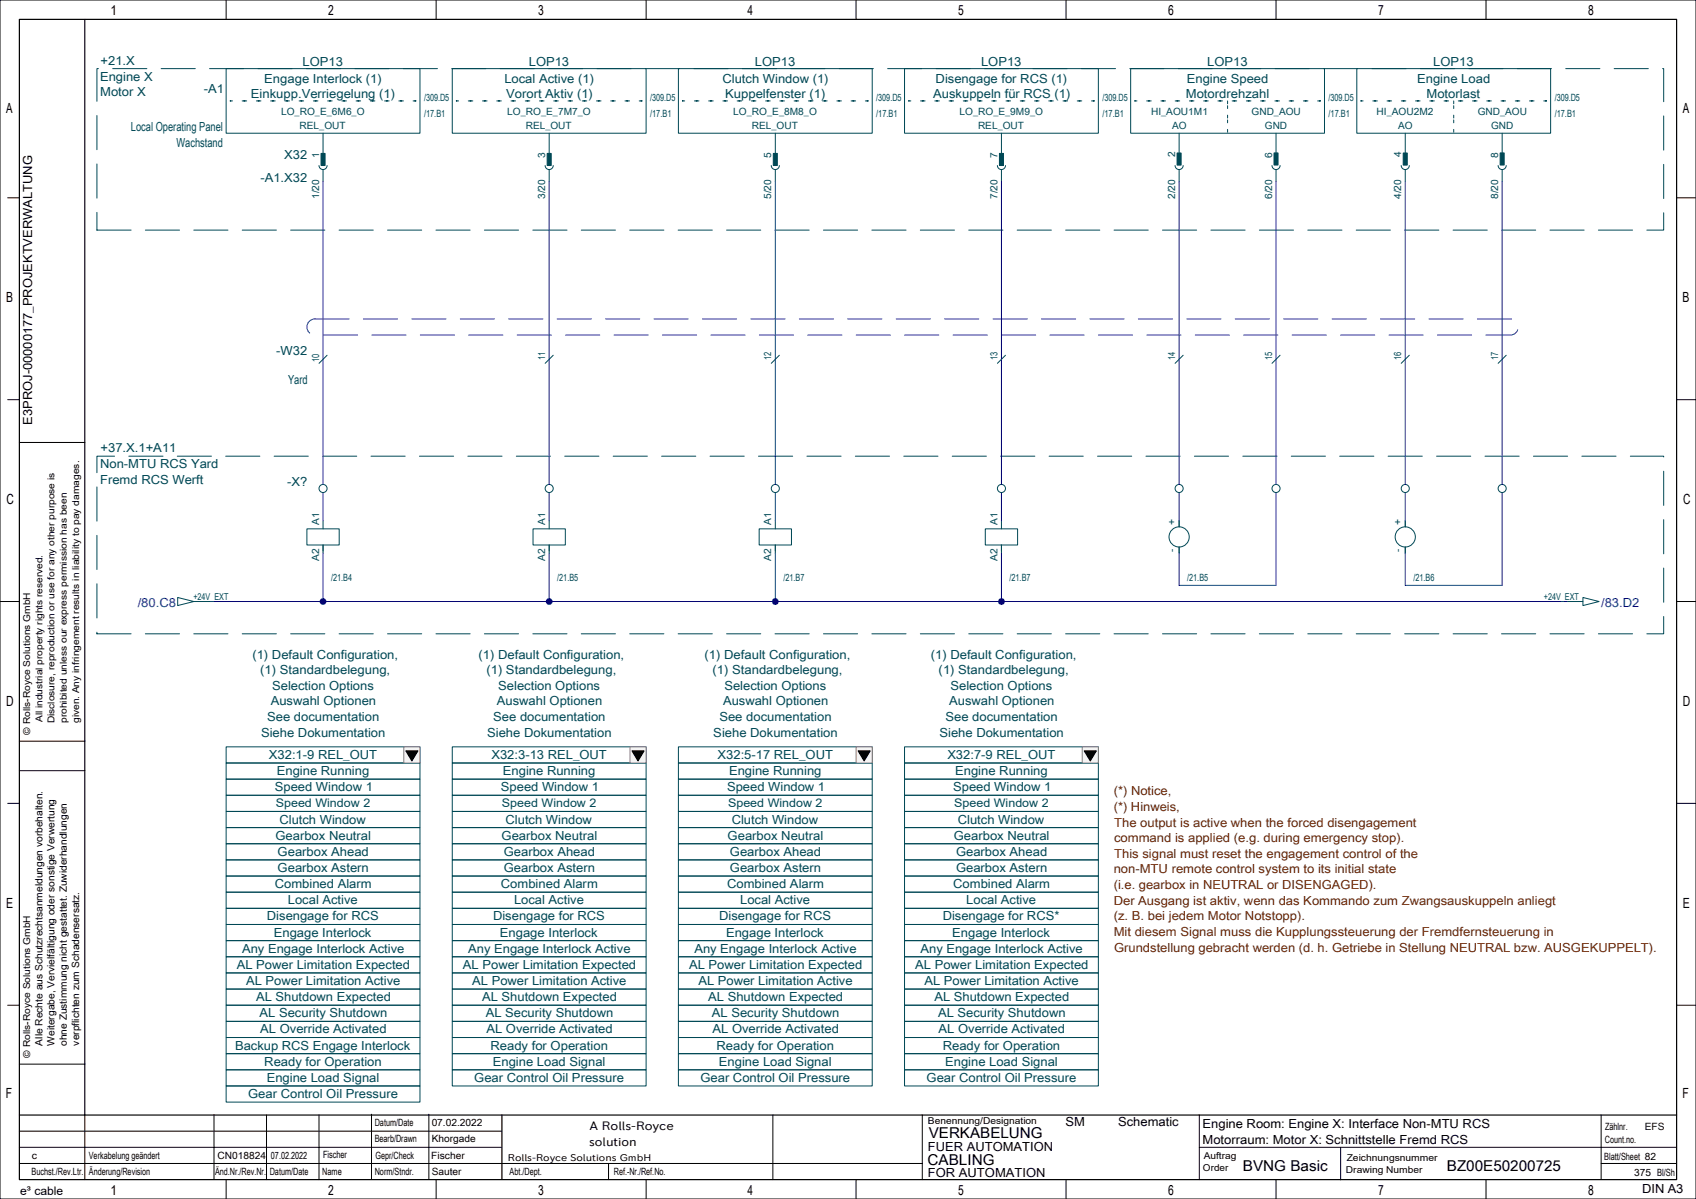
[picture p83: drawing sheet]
<svg xmlns="http://www.w3.org/2000/svg" width="420mm" height="297mm" viewBox="0 0 420 297" stroke-linecap="round" stroke-linejoin="round" font-family="sans-serif">
<defs><g id="words">
<g font-size="3.7">
<text x="230" y="282">VERKABELUNG</text>
<text x="229.7" y="288.5">CABLING</text>
<text x="307.8" y="290">BVNG Basic</text>
<text x="358.3" y="290">BZ00E50200725</text>
</g>
<g font-size="3.5">
<text x="27.3" y="3.8">1</text>
<text x="81.3" y="3.8">2</text>
<text x="133.3" y="3.8">3</text>
<text x="185.1" y="3.8">4</text>
<text x="237.3" y="3.8">5</text>
<text x="289.3" y="3.8">6</text>
<text x="341.3" y="3.8">7</text>
<text x="393.3" y="3.8">8</text>
<text x="1.5" y="28.1">A</text>
<text x="416.7" y="28.1">A</text>
<text x="1.5" y="74.9">B</text>
<text x="416.7" y="74.9">B</text>
<text x="1.6" y="124.9">C</text>
<text x="416.8" y="124.9">C</text>
<text x="1.5" y="174.9">D</text>
<text x="416.7" y="174.9">D</text>
<text x="1.5" y="224.9">E</text>
<text x="416.7" y="224.9">E</text>
<text x="1.5" y="271.9">F</text>
<text x="416.7" y="271.9">F</text>
<text x="27.3" y="296">1</text>
<text x="81.3" y="296">2</text>
<text x="133.3" y="296">3</text>
<text x="185.1" y="296">4</text>
<text x="237.3" y="296">5</text>
<text x="289.3" y="296">6</text>
<text x="341.3" y="296">7</text>
<text x="393.3" y="296">8</text>
</g>
<g font-size="3.1" fill="#004855">
<text x="24.9" y="16">+21.X</text>
<text x="75" y="16.2">LOP13</text>
<text x="131" y="16.2">LOP13</text>
<text x="187" y="16.2">LOP13</text>
<text x="242.9" y="16.2">LOP13</text>
<text x="298.9" y="16.2">LOP13</text>
<text x="355" y="16.2">LOP13</text>
<text x="24.8" y="20">Engine X</text>
<text x="24.8" y="23.9">Motor X</text>
<text x="50.5" y="23">-A1</text>
<text x="65.5" y="20.5">Engage Interlock (1)</text>
<text x="124.9" y="20.5">Local Active (1)</text>
<text x="178.9" y="20.5">Clutch Window (1)</text>
<text x="231.7" y="20.5">Disengage for RCS (1)</text>
<text x="293.9" y="20.5">Engine Speed</text>
<text x="351" y="20.5">Engine Load</text>
<text x="62.1" y="24.4">Einkupp.Verriegelung (1)</text>
<text x="125.4" y="24.4">Vorort Aktiv (1)</text>
<text x="179.6" y="24.4">Kuppelfenster (1)</text>
<text x="231.1" y="24.4">Auskuppeln für RCS (1)</text>
<text x="293.7" y="24.4">Motordrehzahl</text>
<text x="353.3" y="24.4">Motorlast</text>
<text x="32.4" y="32.5">Local Operating Panel</text>
<text x="43.7" y="36.4">Wachstand</text>
<text x="70.4" y="39.5">X32</text>
<text x="64.5" y="45">-A1.X32</text>
<text x="68.4" y="88">-W32</text>
<text x="71.3" y="95">Yard</text>
<text x="24.9" y="112">+37.X.1+A11</text>
<text x="24.8" y="116">Non-MTU RCS Yard</text>
<text x="24.8" y="119.9">Fremd RCS Werft</text>
<text x="71.1" y="120.5">-X?</text>
<text x="62.5" y="163.1">(1) Default Configuration,</text>
<text x="64.4" y="167">(1) Standardbelegung,</text>
<text x="118.5" y="163.1">(1) Default Configuration,</text>
<text x="120.4" y="167">(1) Standardbelegung,</text>
<text x="174.5" y="163.1">(1) Default Configuration,</text>
<text x="176.4" y="167">(1) Standardbelegung,</text>
<text x="230.5" y="163.1">(1) Default Configuration,</text>
<text x="232.4" y="167">(1) Standardbelegung,</text>
<text x="67.4" y="170.9">Selection Options</text>
<text x="123.4" y="170.9">Selection Options</text>
<text x="179.4" y="170.9">Selection Options</text>
<text x="235.4" y="170.9">Selection Options</text>
<text x="66.2" y="178.6">See documentation</text>
<text x="67.1" y="174.8">Auswahl Optionen</text>
<text x="122.2" y="178.6">See documentation</text>
<text x="123" y="174.8">Auswahl Optionen</text>
<text x="178.1" y="178.6">See documentation</text>
<text x="179" y="174.8">Auswahl Optionen</text>
<text x="234.1" y="178.6">See documentation</text>
<text x="235" y="174.8">Auswahl Optionen</text>
<text x="64.7" y="182.5">Siehe Dokumentation</text>
<text x="120.6" y="182.5">Siehe Dokumentation</text>
<text x="176.6" y="182.5">Siehe Dokumentation</text>
<text x="232.6" y="182.5">Siehe Dokumentation</text>
<text x="66.6" y="188">X32:1-9 REL_OUT</text>
<text x="121.7" y="188">X32:3-13 REL_OUT</text>
<text x="177.7" y="188">X32:5-17 REL_OUT</text>
<text x="234.6" y="188">X32:7-9 REL_OUT</text>
<text x="68.1" y="196">Speed Window 1</text>
<text x="68.6" y="192">Engine Running</text>
<text x="124.1" y="196">Speed Window 1</text>
<text x="124.5" y="192">Engine Running</text>
<text x="180.1" y="196">Speed Window 1</text>
<text x="180.5" y="192">Engine Running</text>
<text x="236" y="196">Speed Window 1</text>
<text x="236.5" y="192">Engine Running</text>
<text x="68.2" y="208">Gearbox Neutral</text>
<text x="69.2" y="204">Clutch Window</text>
<text x="124.2" y="208">Gearbox Neutral</text>
<text x="125.2" y="204">Clutch Window</text>
<text x="180.2" y="208">Gearbox Neutral</text>
<text x="181.2" y="204">Clutch Window</text>
<text x="236.2" y="208">Gearbox Neutral</text>
<text x="237.2" y="204">Clutch Window</text>
<text x="68.8" y="212">Gearbox Ahead</text>
<text x="124.7" y="212">Gearbox Ahead</text>
<text x="180.7" y="212">Gearbox Ahead</text>
<text x="236.7" y="212">Gearbox Ahead</text>
<text x="68.1" y="220">Combined Alarm</text>
<text x="68.8" y="216">Gearbox Astern</text>
<text x="124.1" y="220">Combined Alarm</text>
<text x="124.7" y="216">Gearbox Astern</text>
<text x="180.1" y="220">Combined Alarm</text>
<text x="180.7" y="216">Gearbox Astern</text>
<text x="236" y="220">Combined Alarm</text>
<text x="236.7" y="216">Gearbox Astern</text>
<text x="66.1" y="228">Disengage for RCS</text>
<text x="71.3" y="224">Local Active</text>
<text x="122.1" y="228">Disengage for RCS</text>
<text x="127.3" y="224">Local Active</text>
<text x="178.1" y="228">Disengage for RCS</text>
<text x="183.3" y="224">Local Active</text>
<text x="233.4" y="228">Disengage for RCS*</text>
<text x="239.3" y="224">Local Active</text>
<text x="67.8" y="232">Engage Interlock</text>
<text x="123.8" y="232">Engage Interlock</text>
<text x="179.8" y="232">Engage Interlock</text>
<text x="235.8" y="232">Engage Interlock</text>
<text x="59.9" y="236">Any Engage Interlock Active</text>
<text x="115.9" y="236">Any Engage Interlock Active</text>
<text x="171.9" y="236">Any Engage Interlock Active</text>
<text x="227.9" y="236">Any Engage Interlock Active</text>
<text x="58.7" y="240">AL Power Limitation Expected</text>
<text x="61" y="244">AL Power Limitation Active</text>
<text x="114.6" y="240">AL Power Limitation Expected</text>
<text x="117" y="244">AL Power Limitation Active</text>
<text x="170.6" y="240">AL Power Limitation Expected</text>
<text x="173" y="244">AL Power Limitation Active</text>
<text x="226.6" y="240">AL Power Limitation Expected</text>
<text x="228.9" y="244">AL Power Limitation Active</text>
<text x="63.4" y="248">AL Shutdown Expected</text>
<text x="119.4" y="248">AL Shutdown Expected</text>
<text x="175.4" y="248">AL Shutdown Expected</text>
<text x="231.4" y="248">AL Shutdown Expected</text>
<text x="64.3" y="252">AL Security Shutdown</text>
<text x="64.5" y="256">AL Override Activated</text>
<text x="120.3" y="252">AL Security Shutdown</text>
<text x="120.4" y="256">AL Override Activated</text>
<text x="176.3" y="252">AL Security Shutdown</text>
<text x="176.4" y="256">AL Override Activated</text>
<text x="232.3" y="252">AL Security Shutdown</text>
<text x="232.4" y="256">AL Override Activated</text>
<text x="58.2" y="260">Backup RCS Engage Interlock</text>
<text x="121.5" y="260">Ready for Operation</text>
<text x="177.5" y="260">Ready for Operation</text>
<text x="233.4" y="260">Ready for Operation</text>
<text x="65.5" y="264">Ready for Operation</text>
<text x="66" y="268">Engine Load Signal</text>
<text x="117.4" y="268">Gear Control Oil Pressure</text>
<text x="122.1" y="264">Engine Load Signal</text>
<text x="173.4" y="268">Gear Control Oil Pressure</text>
<text x="178.1" y="264">Engine Load Signal</text>
<text x="229.4" y="268">Gear Control Oil Pressure</text>
<text x="234.1" y="264">Engine Load Signal</text>
<text x="61.5" y="272">Gear Control Oil Pressure</text>
</g>
<g font-size="3.1">
<text x="8" y="105.2" transform="rotate(-90 8 105.2)">E3PROJ-00000177_PROJEKTVERWALTUNG</text>
<text x="263.9" y="279">SM</text>
<text x="276.9" y="279">Schematic</text>
<text x="297.8" y="279.5">Engine Room: Engine X: Interface Non-MTU RCS</text>
<text x="229.8" y="285">FUER AUTOMATION</text>
<text x="297.8" y="283.4">Motorraum: Motor X: Schnittstelle Fremd RCS</text>
<text x="229.8" y="291.5">FOR AUTOMATION</text>
<text x="406.7" y="295.5">DIN A3</text>
</g>
<g font-size="3.1" fill="#00f">
<text x="34.1" y="150.3">/80.C8</text>
<text x="396.5" y="150.3">/83.D2</text>
</g>
<g font-size="3.1" fill="#6d2400">
<text x="275.8" y="197">(*) Notice,</text>
<text x="275.8" y="200.9">(*) Hinweis,</text>
<text x="275.9" y="204.7">The output is active when the forced disengagement</text>
<text x="275.9" y="208.6">command is applied (e.g. during emergency stop).</text>
<text x="275.9" y="212.5">This signal must reset the engagement control of the</text>
<text x="275.8" y="216.4">non-MTU remote control system to its initial state</text>
<text x="275.8" y="220.2">(i.e. gearbox in NEUTRAL or DISENGAGED).</text>
<text x="275.8" y="224.1">Der Ausgang ist aktiv, wenn das Kommando zum Zwangsauskuppeln anliegt</text>
<text x="275.8" y="228">(z. B. bei jedem Motor Notstopp).</text>
<text x="275.8" y="231.8">Mit diesem Signal muss die Kupplungssteuerung der Fremdfernsteuerung in</text>
<text x="275.9" y="235.7">Grundstellung gebracht werden (d. h. Getriebe in Stellung NEUTRAL bzw. AUSGEKUPPELT).</text>
</g>
<g font-size="3">
<text x="146" y="280">A Rolls-Royce</text>
<text x="145.9" y="284">solution</text>
</g>
<g font-size="2.9" fill="#004855">
<text x="68.3" y="200">Speed Window 2</text>
<text x="124.3" y="200">Speed Window 2</text>
<text x="180.3" y="200">Speed Window 2</text>
<text x="236.3" y="200">Speed Window 2</text>
</g>
<text font-size="2.9" x="5" y="296">e³ cable</text>
<g font-size="2.5" fill="#004855">
<text x="69.6" y="28.5">LO_RO_E_6M6_O</text>
<text x="105" y="25">/309.D5</text>
<text x="105" y="29">/17.B1</text>
<text x="125.6" y="28.5">LO_RO_E_7M7_O</text>
<text x="161" y="25">/309.D5</text>
<text x="161" y="29">/17.B1</text>
<text x="181.6" y="28.5">LO_RO_E_8M8_O</text>
<text x="217" y="25">/309.D5</text>
<text x="217" y="29">/17.B1</text>
<text x="237.6" y="28.5">LO_RO_E_9M9_O</text>
<text x="273" y="25">/309.D5</text>
<text x="273" y="29">/17.B1</text>
<text x="285.1" y="28.5">HI_AOU1M1</text>
<text x="309.9" y="28.5">GND_AOU</text>
<text x="329" y="25">/309.D5</text>
<text x="329" y="29">/17.B1</text>
<text x="340.9" y="28.5">HI_AOU2M2</text>
<text x="366" y="28.5">GND_AOU</text>
<text x="385" y="25">/309.D5</text>
<text x="385" y="29">/17.B1</text>
<text x="74.2" y="32">REL_OUT</text>
<text x="130.2" y="32">REL_OUT</text>
<text x="186.2" y="32">REL_OUT</text>
<text x="242.2" y="32">REL_OUT</text>
<text x="290.3" y="32">AO</text>
<text x="313.3" y="32">GND</text>
<text x="346.2" y="32">AO</text>
<text x="369.2" y="32">GND</text>
<text x="79" y="39.2" transform="rotate(-90 79 39.2)">1</text>
<text x="135" y="39.1" transform="rotate(-90 135 39.1)">3</text>
<text x="191" y="39.1" transform="rotate(-90 191 39.1)">5</text>
<text x="247" y="39.1" transform="rotate(-90 247 39.1)">7</text>
<text x="291" y="39" transform="rotate(-90 291 39)">2</text>
<text x="315" y="39.1" transform="rotate(-90 315 39.1)">6</text>
<text x="347" y="39" transform="rotate(-90 347 39)">4</text>
<text x="371" y="39.1" transform="rotate(-90 371 39.1)">8</text>
<text x="79" y="49.3" transform="rotate(-90 79 49.3)">1/20</text>
<text x="135" y="49.3" transform="rotate(-90 135 49.3)">3/20</text>
<text x="191" y="49.3" transform="rotate(-90 191 49.3)">5/20</text>
<text x="247" y="49.3" transform="rotate(-90 247 49.3)">7/20</text>
<text x="291" y="49.3" transform="rotate(-90 291 49.3)">2/20</text>
<text x="315" y="49.3" transform="rotate(-90 315 49.3)">6/20</text>
<text x="347" y="49.3" transform="rotate(-90 347 49.3)">4/20</text>
<text x="371" y="49.3" transform="rotate(-90 371 49.3)">8/20</text>
<text x="79" y="89.7" transform="rotate(-90 79 89.7)">10</text>
<text x="135" y="89.2" transform="rotate(-90 135 89.2)">11</text>
<text x="191" y="89.2" transform="rotate(-90 191 89.2)">12</text>
<text x="247" y="89.2" transform="rotate(-90 247 89.2)">13</text>
<text x="291" y="89.2" transform="rotate(-90 291 89.2)">14</text>
<text x="315" y="89.2" transform="rotate(-90 315 89.2)">15</text>
<text x="347" y="89.2" transform="rotate(-90 347 89.2)">16</text>
<text x="371" y="89.2" transform="rotate(-90 371 89.2)">17</text>
<text x="79" y="130" transform="rotate(-90 79 130)">A1</text>
<text x="135" y="130" transform="rotate(-90 135 130)">A1</text>
<text x="191" y="130" transform="rotate(-90 191 130)">A1</text>
<text x="247" y="130" transform="rotate(-90 247 130)">A1</text>
<text x="291" y="130.1" transform="rotate(-90 291 130.1)">+</text>
<text x="347" y="130.1" transform="rotate(-90 347 130.1)">+</text>
<text x="291" y="136.8" transform="rotate(-90 291 136.8)">-</text>
<text x="347" y="136.8" transform="rotate(-90 347 136.8)">-</text>
<text x="79" y="139" transform="rotate(-90 79 139)">A2</text>
<text x="135" y="139" transform="rotate(-90 135 139)">A2</text>
<text x="191" y="139" transform="rotate(-90 191 139)">A2</text>
<text x="247" y="139" transform="rotate(-90 247 139)">A2</text>
<text x="82" y="144">/21.B4</text>
<text x="138" y="144">/21.B5</text>
<text x="194" y="144">/21.B7</text>
<text x="250" y="144">/21.B7</text>
<text x="294" y="144">/21.B5</text>
<text x="350" y="144">/21.B6</text>
</g>
<g font-size="2.5">
<text x="10.5" y="259" transform="rotate(-90 10.5 259)">Alle Rechte aus Schutzrechtsanmeldungen vorbehalten.</text>
<text x="13.5" y="259" transform="rotate(-90 13.5 259)">Weitergabe, Vervielfältigung oder sonstige Verwertung</text>
<text x="16.6" y="259.1" transform="rotate(-90 16.6 259.1)">ohne Zustimmung nicht gestattet. Zuwiderhandlungen</text>
<text x="19.6" y="259" transform="rotate(-90 19.6 259)">verpflichten zum Schadensersatz.</text>
<text x="92.8" y="279">Datum/Date</text>
<text x="106.9" y="279">07.02.2022</text>
<text x="397.5" y="280">Zählnr.</text>
<text x="407.3" y="280">EFS</text>
<text x="7.9" y="287">c</text>
<text x="22" y="287">Verkabelung geändert</text>
<text x="53.9" y="287">CN018824</text>
<text x="67.1" y="287">07.02.2022</text>
<text x="80" y="286.8">Fischer</text>
<text x="92.8" y="283">Bearb/Drawn</text>
<text x="93" y="287">Gepr/Check</text>
<text x="106.8" y="287">Fischer</text>
<text x="106.9" y="283">Khorgade</text>
<text x="397.3" y="287.3">Blatt/Sheet 82</text>
<text x="397.4" y="283">Count.no.</text>
<text x="7.8" y="291">Buchst./Rev.Ltr.</text>
<text x="22" y="291">Änderung/Revision</text>
<text x="53.3" y="291">Änd.Nr./Rev.Nr.</text>
<text x="66.8" y="291">Datum/Date</text>
<text x="79.8" y="291">Name</text>
<text x="92.8" y="291">Norm/Stndr.</text>
<text x="106.9" y="291">Sauter</text>
<text x="126.2" y="291">Abt./Dept.</text>
<text x="152" y="291">Ref.-Nr./Ref.No.</text>
<text x="404.7" y="291.2">375 Bl/Sh</text>
</g>
<text font-size="2.4" x="125.8" y="287.5">Rolls-Royce Solutions GmbH</text>
<g font-size="2.3" fill="#004855">
<text x="47.9" y="148.5">+24V_EXT</text>
<text x="382.3" y="148.5">+24V_EXT</text>
</g>
<g font-size="2.3">
<text x="10.5" y="178.9" transform="rotate(-90 10.5 178.9)">All industrial property rights reserved.</text>
<text x="13.5" y="179.2" transform="rotate(-90 13.5 179.2)">Disclosure, reproduction or use for any other purpose is</text>
<text x="16.6" y="179.1" transform="rotate(-90 16.6 179.1)">prohibited unless our express permission has been</text>
<text x="19.6" y="179.1" transform="rotate(-90 19.6 179.1)">given. Any infringement results in liability to pay damages.</text>
<text x="7.5" y="182" transform="rotate(-90 7.5 182)">© Rolls-Royce Solutions GmbH</text>
<text x="7.5" y="262" transform="rotate(-90 7.5 262)">© Rolls-Royce Solutions GmbH</text>
<text x="229.8" y="278.5">Benennung/Designation</text>
<text x="298.1" y="287">Auftrag</text>
<text x="333.5" y="287.5">Zeichnungsnummer</text>
<text x="297.9" y="290">Order</text>
<text x="333.3" y="290.5">Drawing Number</text>
</g>
</g></defs>
<g fill="none" stroke="#000" stroke-width=".25">
<path d="M0 0h420v297h-420zM56 0v4.8M108 0v4.8M160 0v4.8M212 0v4.8M264 0v4.8M316 0v4.8M368 0v4.8M1.9 49h2.9M415.2 49h4.8M1.9 99h2.9M415.2 99h4.8"/>
<path d="M4.8 109.6h16.2M0 149h4.8M415.2 149h4.7M1.9 199h2.9M4.8 190.9h16.2M4.8 183.6h16.2M415.2 199h4.8M1.9 249h2.9M415.2 249h4.8M4.8 263.6h16.2M21 276.2v16M53 276.1v16"/>
<path d="M66 276.2v16M79 276.2v16M92 276v16M106.2 276v16M191.4 276.2v16M228.4 276.2v16M297 276.2v16M396.5 276.2v15.8M4.8 284.2h119.4M4.8 288.2h223.6M4.8 280.2h119.4M56 292.2v4.8"/>
<path d="M108 292.2v4.8M150.7 288.2v4M160 292.2v4.8M212 292.2v4.8M264 292.2v4.8M297 284.2h118.2M316 292.2v4.8M332 284.3v8M368 292.2v4.8M396.5 288.2h18.7"/>
</g>
<path d="M4.8 4.8h410.4v287.4h-410.4zM21 4.8v271.4M4.8 276.2h410.4M124.3 276.2v15.9" fill="none" stroke="#000" stroke-width=".3"/>
<path d="M24 17h388v40h-388zM24 113h388v44h-388z" fill="none" stroke="#004855" stroke-width=".25" stroke-dasharray="8.5 3.5"/>
<g fill="none" stroke="#004855" stroke-width=".25">
<path d="M56 17h48v16h-48zM112 17h48v16h-48zM168 17h48v16h-48zM224 17h48v16h-48zM280 17h48v16h-48zM336 17h48v16h-48zM80 33v7M136 33v7M192 33v7M248 33v7M292 33v7M316 33v7"/>
<path d="M348 33v7M372 33v7M79 41a1 1 0 0 0 1 1 1 1 0 0 0 1-1M80 42v3M135 41a1 1 0 0 0 1 1 1 1 0 0 0 1-1M136 42v3M191 41a1 1 0 0 0 1 1 1 1 0 0 0 1-1M192 42v3M247 41a1 1 0 0 0 1 1 1 1 0 0 0 1-1M248 42v3M291 41a1 1 0 0 0 1 1 1 1 0 0 0 1-1M292 42v3"/>
<path d="M315 41a1 1 0 0 0 1 1 1 1 0 0 0 1-1M316 42v3M347 41a1 1 0 0 0 1 1 1 1 0 0 0 1-1M348 42v3M371 41a1 1 0 0 0 1 1 1 1 0 0 0 1-1M372 42v3M76 131h8v4h-8zM80 129v2M80 135v2M132 131h8v4h-8zM136 129v2M136 135v2"/>
<path d="M188 131h8v4h-8zM192 129v2M192 135v2M244 131h8v4h-8zM248 129v2M248 135v2M292 129v1.5M292 135.5v1.5M348 129v1.5M348 135.5v1.5M44 148l4 1-4 1zM48 149h4"/>
<path d="M388 149h4M392 148l4 1-4 1zM56 185h48v4h-48zM56 189h48v4h-48zM56 197h48v4h-48zM56 193h48v4h-48zM56 201h48v4h-48zM56 209h48v4h-48zM56 213h48v4h-48zM56 205h48v4h-48zM56 217h48v4h-48zM56 229h48v4h-48z"/>
<path d="M56 233h48v4h-48zM56 225h48v4h-48zM56 221h48v4h-48z"/>
<circle cx="292" cy="133" r="2.5"/>
<circle cx="348" cy="133" r="2.5"/>
</g>
<path d="M78 79h296a2 2 0 0 1 2 2 2 2 0 0 1-2 2h-296a2 2 0 0 1-2-2 2 2 0 0 1 2-2" fill="none" stroke="#00f" stroke-width=".25" stroke-dasharray="8.5 3.5"/>
<g fill="none" stroke="#00f" stroke-width=".25">
<path d="M80 122v7M80 137v12M136 122v7M136 137v12M192 122v7M192 137v12M248 122v7M248 137v12M292 122v7M316 122v23h-24v-8M348 122v7M372 122v23h-24v-8"/>
<path d="M52 149h336"/>
</g>
<path d="M57 25h46zM113 25h46zM169 25h46zM225 25h46zM281 25h46zM304 25v8zM337 25h46zM360 25v8z" fill="none" stroke="#004855" stroke-width=".25" stroke-dasharray=".7 2.8"/>
<g fill="#004855" stroke="#004855" stroke-width=".25">
<path d="M79.5 38h1v3h-1z" fill-rule="evenodd"/>
<path d="M135.5 38h1v3h-1z" fill-rule="evenodd"/>
<path d="M291.5 37.9h1v3h-1z" fill-rule="evenodd"/>
<path d="M315.5 37.9h1v3h-1z" fill-rule="evenodd"/>
<path d="M347.5 37.9h1v3h-1z" fill-rule="evenodd"/>
<path d="M371.5 37.9h1v3h-1z" fill-rule="evenodd"/>
<path d="M191.5 38h1v3h-1z" fill-rule="evenodd"/>
<path d="M247.5 38h1v3h-1z" fill-rule="evenodd"/>
</g>
<path d="M100 185h4v4h-4z" fill-rule="evenodd" fill="#f4f4f4" stroke="#808080" stroke-width=".25"/>
<path d="M100.5 186h3l-1.5 2.5z" fill="#000" stroke="#000" stroke-width=".25"/>
<g fill="none" stroke="#004855" stroke-width=".25">
<path d="M112 185h48v4h-48zM112 189h48v4h-48zM112 197h48v4h-48zM112 193h48v4h-48zM112 201h48v4h-48zM112 209h48v4h-48zM112 213h48v4h-48zM112 205h48v4h-48zM112 217h48v4h-48zM56 237h48v4h-48zM112 229h48v4h-48zM112 233h48v4h-48z"/>
<path d="M112 225h48v4h-48zM112 221h48v4h-48zM56 241h48v4h-48zM56 245h48v4h-48zM56 249h48v4h-48zM56 253h48v4h-48zM56 257h48v4h-48zM56 269h48v4h-48zM56 265h48v4h-48zM56 261h48v4h-48z"/>
</g>
<path d="M156 185h4v4h-4z" fill-rule="evenodd" fill="#f4f4f4" stroke="#808080" stroke-width=".25"/>
<path d="M156.5 186h3l-1.5 2.5z" fill="#000" stroke="#000" stroke-width=".25"/>
<g fill="none" stroke="#004855" stroke-width=".25">
<path d="M168 185h48v4h-48zM168 189h48v4h-48zM168 197h48v4h-48zM168 193h48v4h-48zM168 201h48v4h-48zM168 209h48v4h-48zM168 213h48v4h-48zM168 205h48v4h-48zM168 217h48v4h-48zM112 237h48v4h-48zM168 229h48v4h-48zM168 233h48v4h-48z"/>
<path d="M168 225h48v4h-48zM168 221h48v4h-48zM112 241h48v4h-48zM112 245h48v4h-48zM112 249h48v4h-48zM112 253h48v4h-48zM112 257h48v4h-48zM112 265h48v4h-48zM112 261h48v4h-48z"/>
</g>
<path d="M212 185h4v4h-4z" fill-rule="evenodd" fill="#f4f4f4" stroke="#808080" stroke-width=".25"/>
<path d="M212.5 186h3l-1.5 2.5z" fill="#000" stroke="#000" stroke-width=".25"/>
<g fill="none" stroke="#004855" stroke-width=".25">
<path d="M224 185h48v4h-48zM224 189h48v4h-48zM224 197h48v4h-48zM224 193h48v4h-48zM224 201h48v4h-48zM224 209h48v4h-48zM224 213h48v4h-48zM224 205h48v4h-48zM224 217h48v4h-48zM168 237h48v4h-48zM224 229h48v4h-48zM224 233h48v4h-48z"/>
<path d="M224 225h48v4h-48zM224 221h48v4h-48zM168 241h48v4h-48zM168 245h48v4h-48zM168 249h48v4h-48zM168 253h48v4h-48zM168 257h48v4h-48zM168 265h48v4h-48zM168 261h48v4h-48z"/>
</g>
<path d="M268 185h4v4h-4z" fill-rule="evenodd" fill="#f4f4f4" stroke="#808080" stroke-width=".25"/>
<path d="M268.5 186h3l-1.5 2.5z" fill="#000" stroke="#000" stroke-width=".25"/>
<g fill="none" stroke="#004855" stroke-width=".25">
<path d="M224 237h48v4h-48zM224 241h48v4h-48zM224 245h48v4h-48zM224 249h48v4h-48zM224 253h48v4h-48zM224 257h48v4h-48zM224 265h48v4h-48zM224 261h48v4h-48z"/>
<circle cx="80" cy="121" r="1"/>
<circle cx="136" cy="121" r="1"/>
<circle cx="192" cy="121" r="1"/>
<circle cx="248" cy="121" r="1"/>
<circle cx="292" cy="121" r="1"/>
<circle cx="316" cy="121" r="1"/>
<circle cx="348" cy="121" r="1"/>
<circle cx="372" cy="121" r="1"/>
</g>
<path d="M80 45v75M136 45v75M192 45v75M248 45v75M292 45v75M316 45v75M348 45v75M372 45v75" fill="none" stroke="#00f" stroke-width=".25"/>
<g fill="#00f">
<circle cx="192" cy="149" r=".85"/>
<circle cx="248" cy="149" r=".85"/>
<circle cx="136" cy="149" r=".85"/>
<circle cx="80" cy="149" r=".85"/>
</g>
<path d="M81 88l-2 2M137 88l-2 2M193 88l-2 2M249 88l-2 2M293 88l-2 2M317 88l-2 2M349 88l-2 2M373 88l-2 2" fill="none" stroke="#004855" stroke-width=".25"/>
<use href="#words"/>
</svg>
